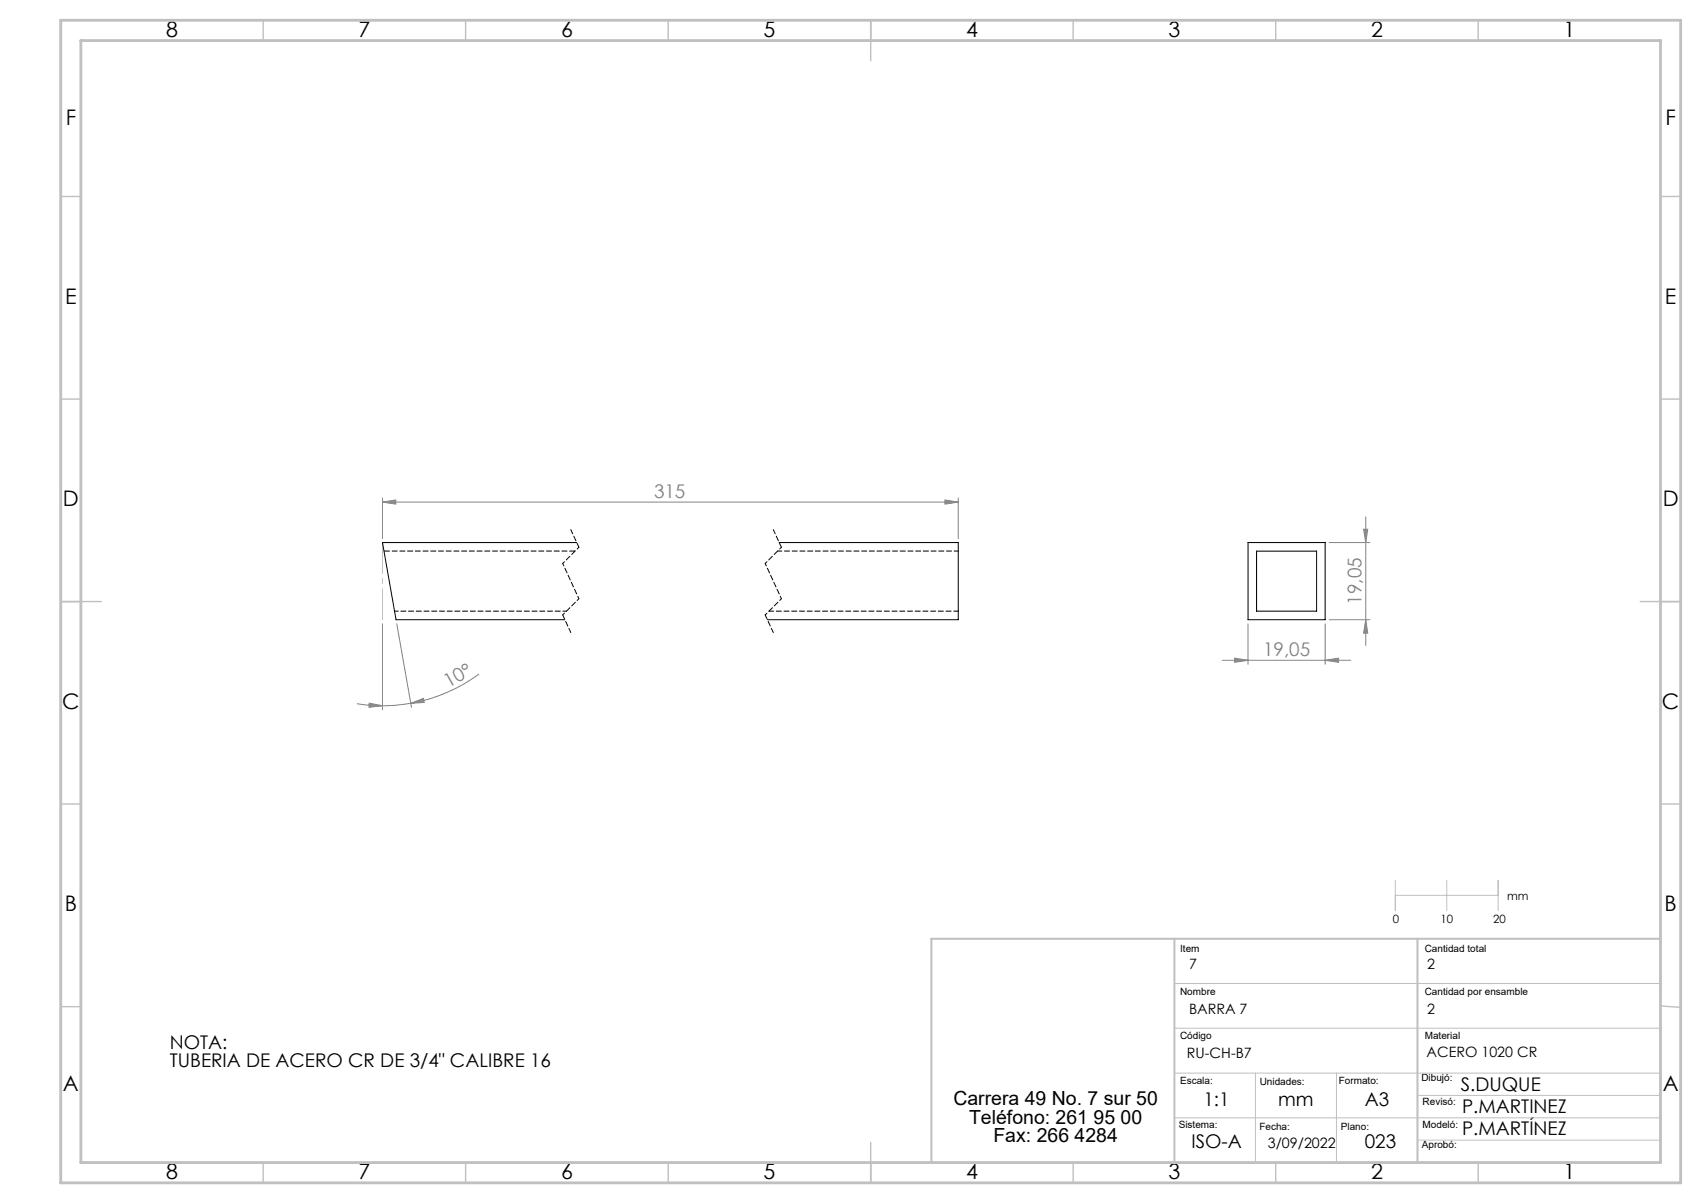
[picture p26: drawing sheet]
<svg xmlns="http://www.w3.org/2000/svg" width="420mm" height="297mm" viewBox="0 0 420 297" stroke-linecap="round" stroke-linejoin="round" font-family="sans-serif">
<defs><g id="words">
<g font-size="5.3">
<text x="41" y="9">8</text>
<text x="88.5" y="9">7</text>
<text x="138.5" y="9">6</text>
<text x="188.5" y="9">5</text>
<text x="238.5" y="9">4</text>
<text x="288.5" y="9">3</text>
<text x="338.5" y="9">2</text>
<text x="386" y="9">1</text>
<text x="16.2" y="30.8">F</text>
<text x="411.2" y="30.8">F</text>
<text x="16.1" y="75">E</text>
<text x="411.1" y="75">E</text>
<text x="15.5" y="125">D</text>
<text x="410.5" y="125">D</text>
<text x="15.4" y="175">C</text>
<text x="410.4" y="175">C</text>
<text x="16" y="225">B</text>
<text x="411" y="225">B</text>
<text x="15.5" y="269.3">A</text>
<text x="410.5" y="269.3">A</text>
<text x="41" y="291">8</text>
<text x="88.5" y="291">7</text>
<text x="138.5" y="291">6</text>
<text x="188.5" y="291">5</text>
<text x="238.5" y="291">4</text>
<text x="288.5" y="291">3</text>
<text x="338.5" y="291">2</text>
<text x="386" y="291">1</text>
</g>
<g font-size="4.8">
<text x="235.4" y="272.9">Carrera 49 No. 7 sur 50</text>
<text x="239.3" y="277.4">Teléfono: 261 95 00</text>
<text x="245.3" y="281.9">Fax: 266 4284</text>
</g>
<g font-size="4.7" fill="#808080">
<text x="161.5" y="122.9">315</text>
<text x="336.2" y="149.3" transform="rotate(-90 336.2 149.3)">19,05</text>
<text x="311.9" y="162">19,05</text>
<text x="110.7" y="169.8" transform="rotate(-30 110.7 169.8)">10°</text>
</g>
<g font-size="4.7">
<text x="41.9" y="258.9">NOTA:</text>
<text x="41.9" y="263.4">TUBERIA DE ACERO CR DE 3/4&quot; CALIBRE 16</text>
<text x="360.7" y="269.2">S.DUQUE</text>
<text x="297.2" y="272.9">1:1</text>
<text x="315.6" y="272.9">mm</text>
<text x="337" y="272.9">A3</text>
<text x="361" y="274.8">P.MARTINEZ</text>
<text x="361" y="280.2">P.MARTÍNEZ</text>
<text x="294.2" y="283.5">ISO-A</text>
<text x="337" y="283.5">023</text>
</g>
<g font-size="3.5">
<text x="293.6" y="239.2">7</text>
<text x="352.4" y="239.2">2</text>
<text x="293.6" y="250.2">BARRA 7</text>
<text x="352.4" y="250.2">2</text>
<text x="293.1" y="261.2">RU-CH-B7</text>
<text x="352.2" y="261.1">ACERO 1020 CR</text>
<text x="313" y="283.5">3/09/2022</text>
</g>
<g font-size="2.8">
<text x="343.9" y="227.8">0</text>
<text x="355.7" y="227.8">10</text>
<text x="368.7" y="227.8">20</text>
<text x="372.2" y="222.3">mm</text>
</g>
<g font-size="2.5">
<text x="291.4" y="235.1">Item</text>
<text x="351.8" y="235.1">Cantidad total</text>
<text x="291.4" y="245.5">Nombre</text>
<text x="351.8" y="245.5">Cantidad por ensamble</text>
<text x="291.4" y="256.5">Código</text>
<text x="351.8" y="256.5">Material</text>
<text x="291.4" y="267.7">Escala:</text>
<text x="311" y="267.8">Unidades:</text>
<text x="330.6" y="267.7">Formato:</text>
<text x="351" y="267">Dibujó:</text>
<text x="351.3" y="272.9">Revisó:</text>
<text x="291" y="278.4">Sistema:</text>
<text x="311" y="279">Fecha:</text>
<text x="331.1" y="279">Plano:</text>
<text x="351.3" y="278.4">Modeló:</text>
<text x="351.1" y="283.5">Aprobó:</text>
</g>
</g></defs>
<g fill="none" stroke="#808080" stroke-width=".25">
<path d="M94.4 124l3.3-.6v1.1zM94.4 122.9v10.1M94.4 124h142.2M233.3 123.4l3.3 .6-3.3 .5zM236.6 122.9v10.1M328.2 133.9h10M336.7 130.7h1l-.5 3.2zM337.2 127.6v31.7M94.4 154v21.2M98 154l3.6 20.6M308.2 154v10M327.2 154v10"/>
<path d="M328.2 153h10M337.2 153l.5 3.3h-1zM88.1 173.7l3.2 .4 3.1 .1M91.2 173.6l3.2 .6-3.3 .4zM101.4 173.6l3.1-1.2 .2 1zM101.4 173.6l-3.5 .5-3.5 .1M118.3 166.4a40.3 40.3 0 0 1-16.9 7.2M301.8 163h31.8M304.9 162.5l3.3 .5-3.3 .5zM327.2 163l3.3-.5v1z"/>
</g>
<path d="M140.9 130.8l2 4.3M190.9 130.8l2 4.3M138.9 151.8l2 4.4M188.9 151.8l2 4.4" fill="none" stroke="#000" stroke-width=".25" stroke-dasharray="1.3 .6" stroke-dashoffset=".1"/>
<path d="M142.9 135.1l-4 4M192.9 135.1l-4 4M142.9 147.8l-4 4M192.9 147.8l-4 4" fill="none" stroke="#000" stroke-width=".25" stroke-dasharray="1.3 .6" stroke-dashoffset=".7"/>
<path d="M138.9 139.1l4 8.7M188.9 139.1l4 8.7" fill="none" stroke="#000" stroke-width=".25" stroke-dasharray="1.3 .6" stroke-dashoffset=".6"/>
<path d="M344.5 217.3v7.5M357.2 217.3v7.5M369.9 217.3v7.5M344.5 221h25.4M290 242.8h120M290 253.9h120M290 264.9h120M290 276h120M310 264.9v22.1M330 264.9v22.1M350 270.4h60M350 281.5h60" fill="none" stroke="#c0c0c0" stroke-width=".25"/>
<g fill="none" stroke="#c0c0c0" stroke-width=".35">
<path d="M65 5v5M115 5v5M165 5v5M215 5v10M265 5v5M315 5v5M365 5v5M15 48.5h5M410 48.5h5M15 98.5h5M410 98.5h5M15 148.5h10"/>
<path d="M405 148.5h10M15 198.5h5M410 198.5h5M15 248.5h5M410 248.4l5 .3M65 287v5M115 287v5M165 287v5M215 282v10M265 287v5M315 287v5M365 287v5"/>
</g>
<path d="M290 231.8v55.2M350 231.8v55.2M410 231.8h-180v55.2" fill="none" stroke="#c0c0c0" stroke-width=".5"/>
<path d="M15 5h400v287h-400zM20 10h390v277h-390z" fill="none" stroke="#c0c0c0" stroke-width=".7"/>
<path d="M94.4 133.9v19.1" fill="none" stroke="#c0c0c0" stroke-width=".25" stroke-dasharray="15.2 1.3 1.3 1.3" stroke-dashoffset="7.6"/>
<g fill="#808080">
<path d="M94.4 124l3.3-.6v1.1zM233.3 123.4l3.3 .6-3.3 .5z"/>
<path d="M304.9 162.5l3.3 .5-3.3 .5zM327.2 163l3.3-.5v1z"/>
<path d="M91.2 173.6l3.2 .6-3.3 .4zM101.4 173.6l3.1-1.2 .2 1z"/>
<path d="M337.2 153l.5 3.3h-1zM336.7 130.7h1l-.5 3.2z"/>
</g>
<path d="M142.4 133.9h-48l3.4 19.1h41.7M192.4 133.9h44.2v19.1h-47.1M308.2 133.9h19v19.1h-19zM310.3 136.1h14.8v14.8h-14.8z" fill="none" stroke="#000" stroke-width=".25"/>
<path d="M189.9 150.9h46.7" fill="none" stroke="#000" stroke-width=".25" stroke-dasharray="1.3 .6" stroke-dashoffset=".1"/>
<path d="M192 136h44.6" fill="none" stroke="#000" stroke-width=".25" stroke-dasharray="1.3 .6" stroke-dashoffset=".2"/>
<path d="M97.4 150.9h42.5" fill="none" stroke="#000" stroke-width=".25" stroke-dasharray="1.3 .6" stroke-dashoffset=".4"/>
<path d="M94.8 136h47.2" fill="none" stroke="#000" stroke-width=".25" stroke-dasharray="1.3 .6" stroke-dashoffset="-.1"/>
<use href="#words"/>
</svg>
